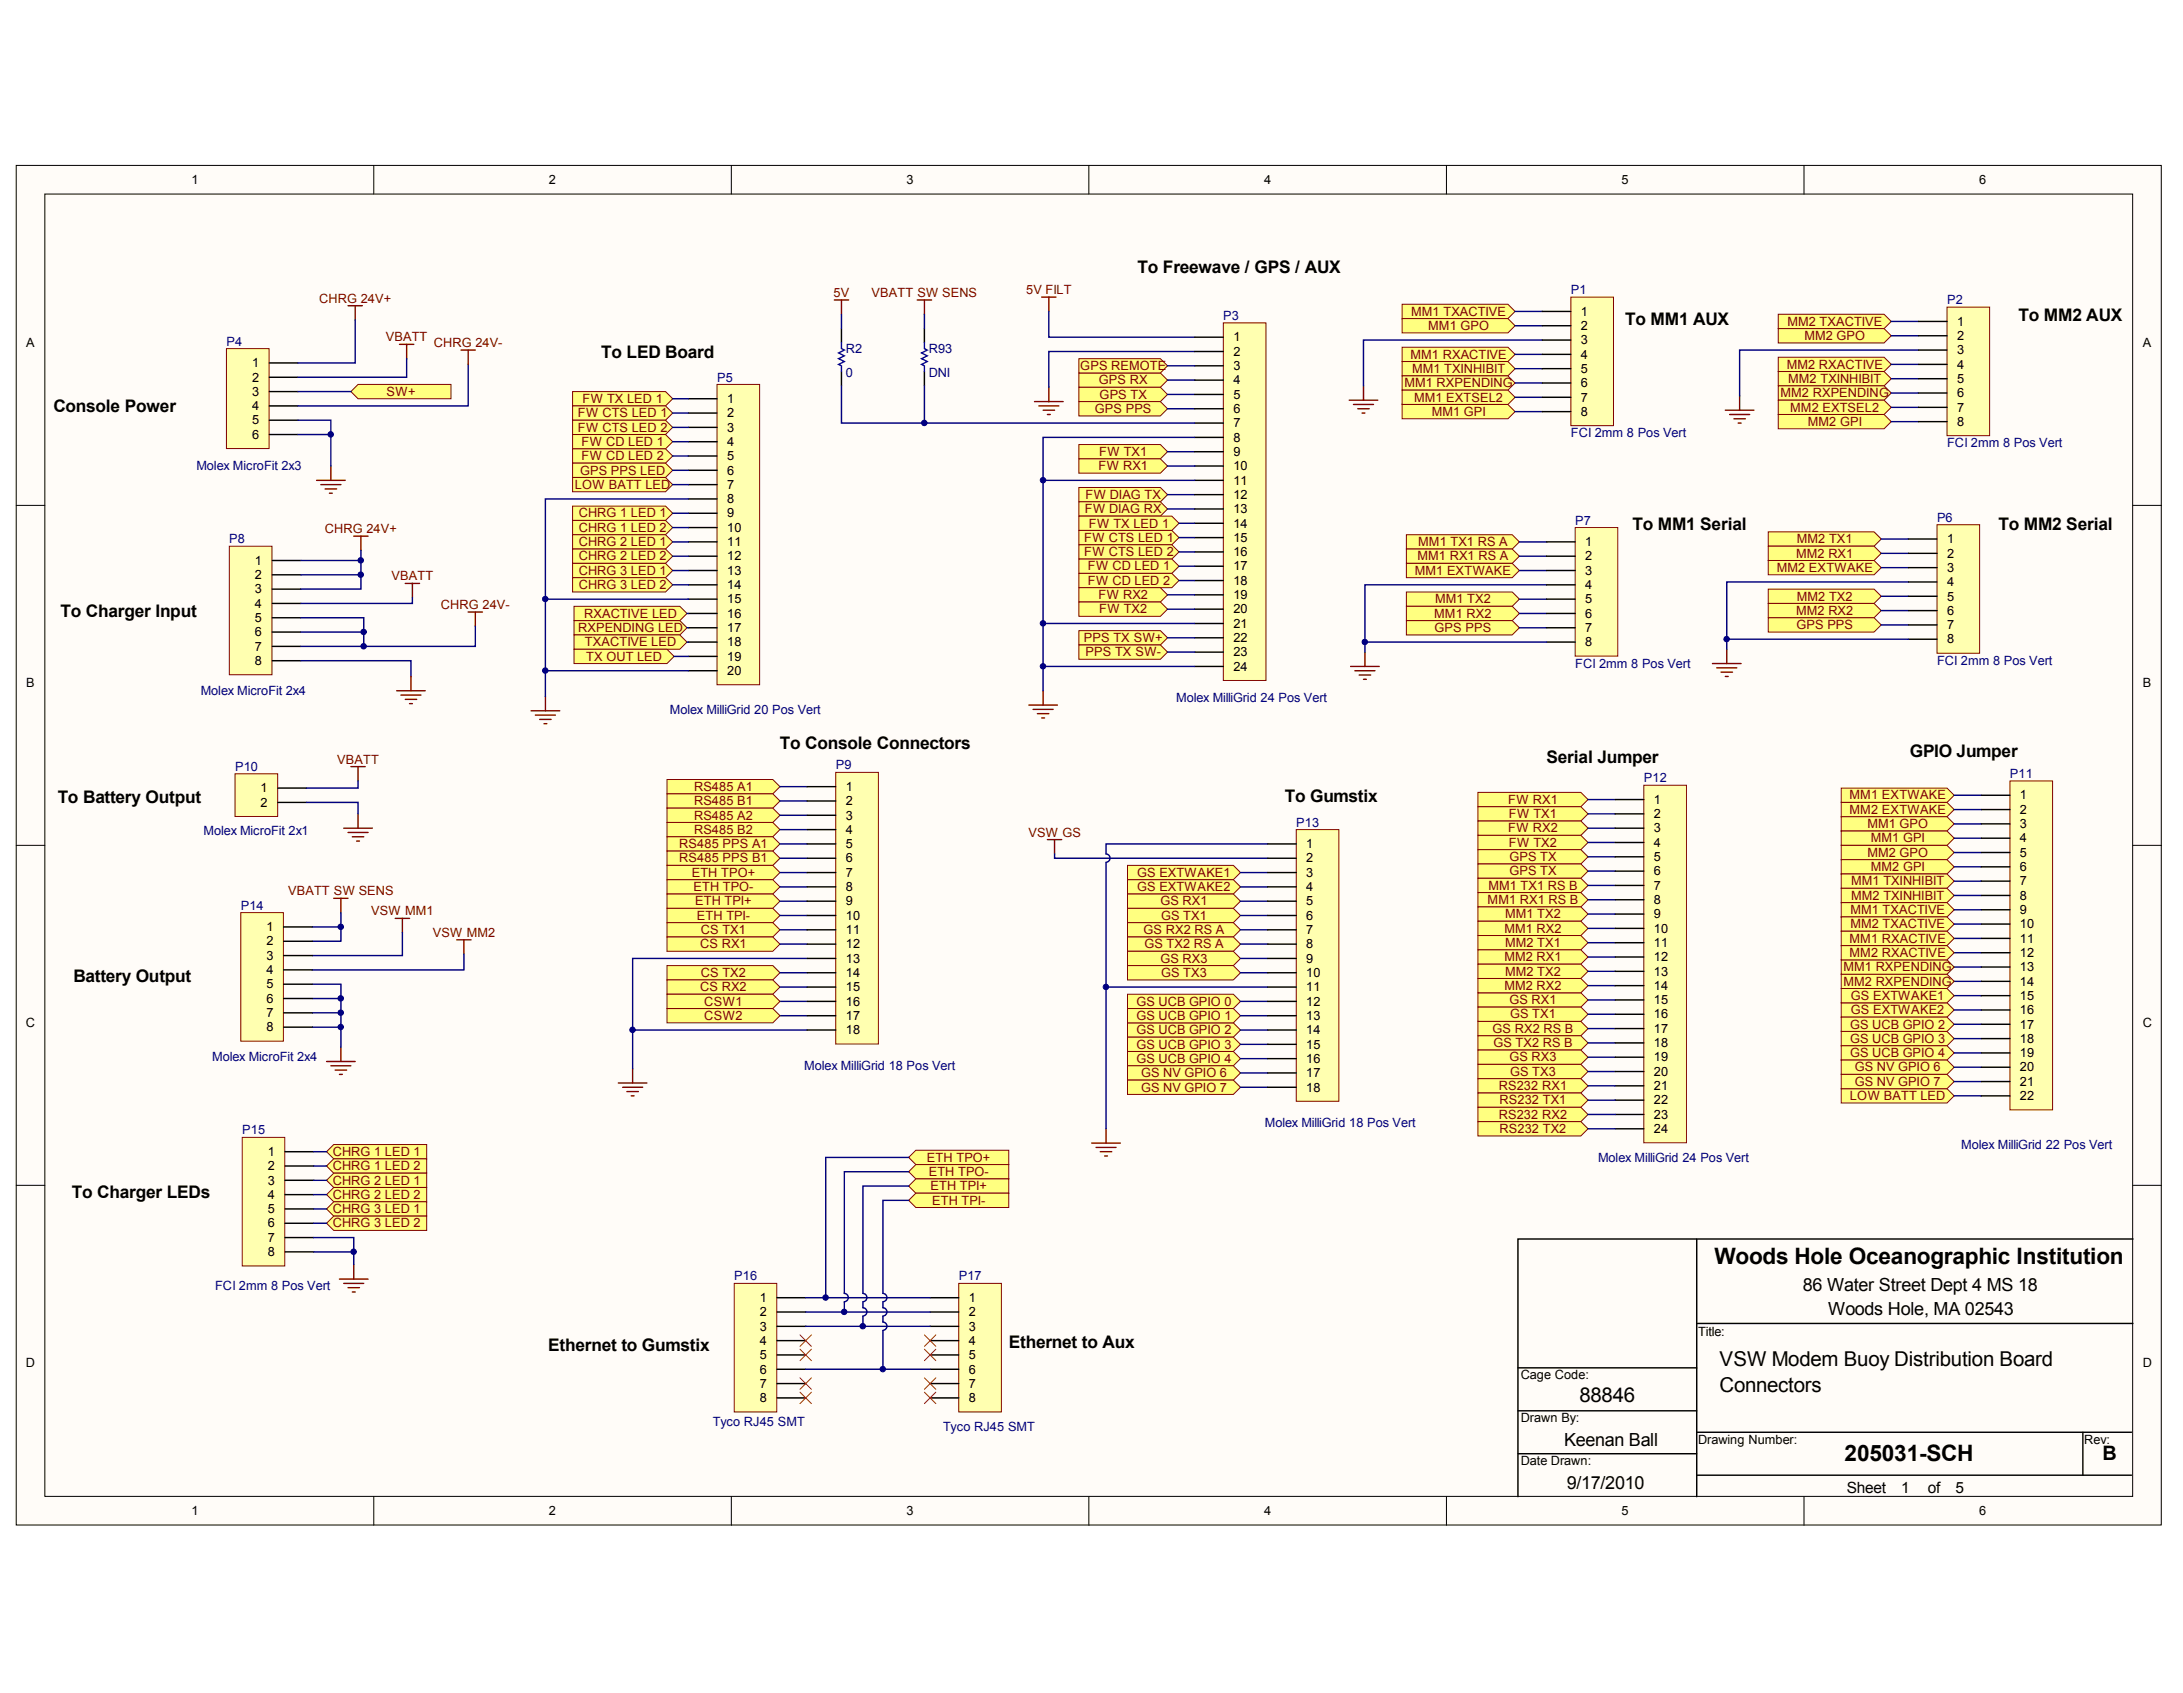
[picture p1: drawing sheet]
<svg xmlns="http://www.w3.org/2000/svg" width="267mm" height="207mm" viewBox="0 0 267 207" stroke-linecap="round" stroke-linejoin="round" font-family="sans-serif">
<defs><g id="words">
<g font-size="2.8">
<text x="209.8" y="154.6">Woods Hole Oceanographic Institution</text>
<text x="225.7" y="178.7">205031-SCH</text>
</g>
<g font-size="2.5">
<text x="210.4" y="167.1">VSW Modem Buoy Distribution Board</text>
<text x="193.2" y="171.5">88846</text>
<text x="210.4" y="170.3">Connectors</text>
</g>
<text font-size="2.4" x="257.2" y="178.6">B</text>
<g font-size="2.2">
<text x="220.5" y="157.9">86 Water Street Dept 4 MS 18</text>
<text x="223.6" y="160.9">Woods Hole, MA 02543</text>
<text x="191.3" y="176.8">Keenan Ball</text>
<text x="191.7" y="182.1">9/17/2010</text>
</g>
<g font-size="2.1">
<text x="139.2" y="33.4">To Freewave / GPS / AUX</text>
<text x="198.8" y="39.7">To MM1 AUX</text>
<text x="246.9" y="39.2">To MM2 AUX</text>
<text x="73.5" y="43.8">To LED Board</text>
<text x="6.5" y="50.4">Console Power</text>
<text x="199.7" y="64.8">To MM1 Serial</text>
<text x="244.5" y="64.8">To MM2 Serial</text>
<text x="7.4" y="75.5">To Charger Input</text>
<text x="95.4" y="91.6">To Console Connectors</text>
<text x="189.2" y="93.3">Serial Jumper</text>
<text x="233.6" y="92.6">GPIO Jumper</text>
<text x="7.1" y="98.2">To Battery Output</text>
<text x="157.2" y="98.1">To Gumstix</text>
<text x="9" y="120.1">Battery Output</text>
<text x="8.8" y="146.6">To Charger LEDs</text>
<text x="67.1" y="165.3">Ethernet to Gumstix</text>
<text x="123.4" y="164.9">Ethernet to Aux</text>
</g>
<g font-size="1.9">
<text x="225.9" y="182.7">Sheet</text>
<text x="232.6" y="182.7">1</text>
<text x="235.8" y="182.7">of</text>
<text x="239.2" y="182.7">5</text>
</g>
<g font-size="1.6">
<text x="23.4" y="22.5">1</text>
<text x="67.2" y="22.5">2</text>
<text x="110.9" y="22.5">3</text>
<text x="154.6" y="22.5">4</text>
<text x="198.4" y="22.5">5</text>
<text x="242.1" y="22.5">6</text>
<text x="150.9" y="41.8">1</text>
<text x="193.4" y="38.6">1</text>
<text x="193.4" y="40.4">2</text>
<text x="239.4" y="39.8">1</text>
<text x="239.4" y="41.6">2</text>
<text x="3.2" y="42.4">A</text>
<text x="30.8" y="44.9">1</text>
<text x="30.8" y="46.7">2</text>
<text x="150.9" y="43.5">2</text>
<text x="150.9" y="45.3">3</text>
<text x="150.9" y="47">4</text>
<text x="193.4" y="42.1">3</text>
<text x="193.4" y="43.9">4</text>
<text x="193.4" y="45.6">5</text>
<text x="193.4" y="47.4">6</text>
<text x="239.4" y="43.3">3</text>
<text x="239.4" y="45.1">4</text>
<text x="239.4" y="46.8">5</text>
<text x="262.2" y="42.4">A</text>
<text x="30.8" y="48.4">3</text>
<text x="30.8" y="50.2">4</text>
<text x="30.8" y="51.9">5</text>
<text x="30.8" y="53.7">6</text>
<text x="88.9" y="49.3">1</text>
<text x="88.9" y="51">2</text>
<text x="88.9" y="52.8">3</text>
<text x="150.9" y="48.8">5</text>
<text x="150.9" y="50.5">6</text>
<text x="150.9" y="52.3">7</text>
<text x="193.4" y="49.1">7</text>
<text x="193.4" y="50.9">8</text>
<text x="239.4" y="48.6">6</text>
<text x="239.4" y="50.3">7</text>
<text x="239.4" y="52.1">8</text>
<text x="88.9" y="54.5">4</text>
<text x="88.9" y="56.3">5</text>
<text x="88.9" y="58">6</text>
<text x="88.9" y="59.8">7</text>
<text x="150.9" y="54">8</text>
<text x="150.9" y="55.8">9</text>
<text x="150.9" y="57.5">10</text>
<text x="150.9" y="59.3">11</text>
<text x="88.9" y="61.5">8</text>
<text x="88.9" y="63.3">9</text>
<text x="88.9" y="65">10</text>
<text x="150.9" y="61">12</text>
<text x="150.9" y="62.8">13</text>
<text x="150.9" y="64.5">14</text>
<text x="31.2" y="69.1">1</text>
<text x="31.2" y="70.8">2</text>
<text x="88.9" y="66.8">11</text>
<text x="88.9" y="68.5">12</text>
<text x="88.9" y="70.3">13</text>
<text x="150.9" y="66.3">15</text>
<text x="150.9" y="68">16</text>
<text x="150.9" y="69.8">17</text>
<text x="150.9" y="71.5">18</text>
<text x="193.9" y="66.8">1</text>
<text x="193.9" y="68.5">2</text>
<text x="193.9" y="70.3">3</text>
<text x="238.2" y="66.4">1</text>
<text x="238.2" y="68.2">2</text>
<text x="238.2" y="70">3</text>
<text x="238.2" y="71.7">4</text>
<text x="31.2" y="72.6">3</text>
<text x="31.2" y="74.3">4</text>
<text x="31.2" y="76.1">5</text>
<text x="31.2" y="77.8">6</text>
<text x="88.9" y="72.1">14</text>
<text x="88.9" y="73.8">15</text>
<text x="88.9" y="75.6">16</text>
<text x="88.9" y="77.3">17</text>
<text x="150.9" y="73.3">19</text>
<text x="150.9" y="75">20</text>
<text x="150.9" y="76.8">21</text>
<text x="193.9" y="72.1">4</text>
<text x="193.9" y="73.8">5</text>
<text x="193.9" y="75.6">6</text>
<text x="193.9" y="77.3">7</text>
<text x="238.2" y="73.5">5</text>
<text x="238.2" y="75.2">6</text>
<text x="238.2" y="77">7</text>
<text x="31.2" y="79.6">7</text>
<text x="31.2" y="81.3">8</text>
<text x="88.9" y="79.1">18</text>
<text x="88.9" y="80.8">19</text>
<text x="88.9" y="82.6">20</text>
<text x="150.9" y="78.5">22</text>
<text x="150.9" y="80.3">23</text>
<text x="150.9" y="82">24</text>
<text x="193.9" y="79.1">8</text>
<text x="238.2" y="78.7">8</text>
<text x="3.2" y="84">B</text>
<text x="262.2" y="84">B</text>
<text x="31.9" y="96.9">1</text>
<text x="31.9" y="98.7">2</text>
<text x="103.5" y="96.7">1</text>
<text x="103.5" y="98.5">2</text>
<text x="103.5" y="100.2">3</text>
<text x="103.5" y="102">4</text>
<text x="202.3" y="98.3">1</text>
<text x="202.3" y="100.1">2</text>
<text x="202.3" y="101.8">3</text>
<text x="247.1" y="97.8">1</text>
<text x="247.1" y="99.5">2</text>
<text x="247.1" y="101.3">3</text>
<text x="103.5" y="103.7">5</text>
<text x="103.5" y="105.5">6</text>
<text x="103.5" y="107.2">7</text>
<text x="159.8" y="103.7">1</text>
<text x="159.8" y="105.5">2</text>
<text x="159.8" y="107.2">3</text>
<text x="202.3" y="103.6">4</text>
<text x="202.3" y="105.3">5</text>
<text x="202.3" y="107.1">6</text>
<text x="247.1" y="103">4</text>
<text x="247.1" y="104.8">5</text>
<text x="247.1" y="106.5">6</text>
<text x="32.6" y="113.9">1</text>
<text x="103.5" y="109">8</text>
<text x="103.5" y="110.7">9</text>
<text x="103.5" y="112.5">10</text>
<text x="159.8" y="109">4</text>
<text x="159.8" y="110.7">5</text>
<text x="159.8" y="112.5">6</text>
<text x="202.3" y="108.8">7</text>
<text x="202.3" y="110.6">8</text>
<text x="202.3" y="112.3">9</text>
<text x="247.1" y="108.3">7</text>
<text x="247.1" y="110">8</text>
<text x="247.1" y="111.8">9</text>
<text x="247.1" y="113.5">10</text>
<text x="32.6" y="115.6">2</text>
<text x="32.6" y="117.4">3</text>
<text x="32.6" y="119.2">4</text>
<text x="103.5" y="114.2">11</text>
<text x="103.5" y="116">12</text>
<text x="103.5" y="117.7">13</text>
<text x="103.5" y="119.5">14</text>
<text x="159.8" y="114.2">7</text>
<text x="159.8" y="116">8</text>
<text x="159.8" y="117.7">9</text>
<text x="159.8" y="119.5">10</text>
<text x="202.3" y="114.1">10</text>
<text x="202.3" y="115.8">11</text>
<text x="202.3" y="117.6">12</text>
<text x="202.3" y="119.3">13</text>
<text x="247.1" y="115.3">11</text>
<text x="247.1" y="117">12</text>
<text x="247.1" y="118.8">13</text>
<text x="3.2" y="125.6">C</text>
<text x="32.6" y="120.9">5</text>
<text x="32.6" y="122.7">6</text>
<text x="32.6" y="124.4">7</text>
<text x="103.5" y="121.3">15</text>
<text x="103.5" y="123">16</text>
<text x="103.5" y="124.8">17</text>
<text x="159.8" y="121.3">11</text>
<text x="159.8" y="123">12</text>
<text x="159.8" y="124.8">13</text>
<text x="202.3" y="121.1">14</text>
<text x="202.3" y="122.8">15</text>
<text x="202.3" y="124.6">16</text>
<text x="247.1" y="120.6">14</text>
<text x="247.1" y="122.3">15</text>
<text x="247.1" y="124.1">16</text>
<text x="247.1" y="125.8">17</text>
<text x="262.1" y="125.6">C</text>
<text x="32.6" y="126.2">8</text>
<text x="103.5" y="126.5">18</text>
<text x="159.8" y="126.5">14</text>
<text x="159.8" y="128.3">15</text>
<text x="159.8" y="130">16</text>
<text x="159.8" y="131.8">17</text>
<text x="202.3" y="126.3">17</text>
<text x="202.3" y="128.1">18</text>
<text x="202.3" y="129.8">19</text>
<text x="202.3" y="131.6">20</text>
<text x="247.1" y="127.6">18</text>
<text x="247.1" y="129.3">19</text>
<text x="247.1" y="131.1">20</text>
<text x="159.8" y="133.5">18</text>
<text x="202.3" y="133.3">21</text>
<text x="202.3" y="135.1">22</text>
<text x="202.3" y="136.8">23</text>
<text x="247.1" y="132.8">21</text>
<text x="247.1" y="134.6">22</text>
<text x="32.8" y="141.4">1</text>
<text x="32.8" y="143.1">2</text>
<text x="202.3" y="138.6">24</text>
<text x="32.8" y="144.9">3</text>
<text x="32.8" y="146.6">4</text>
<text x="32.8" y="148.4">5</text>
<text x="32.8" y="150.1">6</text>
<text x="32.8" y="151.9">7</text>
<text x="32.8" y="153.6">8</text>
<text x="92.9" y="159.2">1</text>
<text x="92.9" y="161">2</text>
<text x="118.5" y="159.2">1</text>
<text x="118.5" y="161">2</text>
<text x="3.2" y="167.2">D</text>
<text x="92.9" y="162.7">3</text>
<text x="92.9" y="164.5">4</text>
<text x="92.9" y="166.2">5</text>
<text x="118.5" y="162.7">3</text>
<text x="118.5" y="164.5">4</text>
<text x="118.5" y="166.2">5</text>
<text x="207.7" y="163.4">Title:</text>
<text x="262.1" y="167.2">D</text>
<text x="92.9" y="168">6</text>
<text x="92.9" y="169.8">7</text>
<text x="92.9" y="171.5">8</text>
<text x="118.5" y="168">6</text>
<text x="118.5" y="169.8">7</text>
<text x="118.5" y="171.5">8</text>
<text x="186" y="168.7">Cage Code:</text>
<text x="186" y="174">Drawn By:</text>
<text x="186" y="179.2">Date Drawn:</text>
<text x="207.7" y="176.6">Drawing Number:</text>
<text x="255" y="176.6">Rev:</text>
<text x="23.4" y="185.4">1</text>
<text x="67.2" y="185.4">2</text>
<text x="110.9" y="185.4">3</text>
<text x="154.6" y="185.4">4</text>
<text x="198.4" y="185.4">5</text>
<text x="242.1" y="185.4">6</text>
</g>
<g font-size="1.6" fill="#800000">
<text x="125.5" y="36">5V FILT</text>
<text x="39" y="37">CHRG 24V+</text>
<text x="47.2" y="41.8">VBATT</text>
<text x="102" y="36.3">5V</text>
<text x="106.6" y="36.3">VBATT SW SENS</text>
<text x="172.6" y="38.6">MM1 TXACTIVE</text>
<text x="174.7" y="40.4">MM1 GPO</text>
<text x="218.7" y="39.8">MM2 TXACTIVE</text>
<text x="220.7" y="41.6">MM2 GPO</text>
<text x="53.1" y="42.5">CHRG 24V-</text>
<text x="132.2" y="45.3">GPS REMOTE</text>
<text x="134.4" y="47">GPS RX</text>
<text x="171.8" y="47.4">MM1 RXPENDING</text>
<text x="172.6" y="43.9">MM1 RXACTIVE</text>
<text x="172.7" y="45.6">MM1 TXINHIBIT</text>
<text x="218.6" y="45.1">MM2 RXACTIVE</text>
<text x="218.8" y="46.8">MM2 TXINHIBIT</text>
<text x="47.3" y="48.4">SW+</text>
<text x="70.7" y="51">FW CTS LED 1</text>
<text x="70.7" y="52.8">FW CTS LED 2</text>
<text x="71.3" y="49.3">FW TX LED 1</text>
<text x="133.9" y="50.5">GPS PPS</text>
<text x="134.5" y="48.8">GPS TX</text>
<text x="173" y="49.1">MM1 EXTSEL2</text>
<text x="175.1" y="50.9">MM1 GPI</text>
<text x="217.8" y="48.6">MM2 RXPENDING</text>
<text x="219" y="50.3">MM2 EXTSEL2</text>
<text x="221.2" y="52.1">MM2 GPI</text>
<text x="70.3" y="59.8">LOW BATT LED</text>
<text x="71" y="58">GPS PPS LED</text>
<text x="71.1" y="54.5">FW CD LED 1</text>
<text x="71.1" y="56.3">FW CD LED 2</text>
<text x="134.4" y="57.5">FW RX1</text>
<text x="134.4" y="55.8">FW TX1</text>
<text x="39.7" y="65.2">CHRG 24V+</text>
<text x="70.8" y="63.3">CHRG 1 LED 1</text>
<text x="70.8" y="65">CHRG 1 LED 2</text>
<text x="132.7" y="62.8">FW DIAG RX</text>
<text x="132.8" y="61">FW DIAG TX</text>
<text x="133.2" y="64.5">FW TX LED 1</text>
<text x="47.9" y="71">VBATT</text>
<text x="70.8" y="66.8">CHRG 2 LED 1</text>
<text x="70.8" y="68.5">CHRG 2 LED 2</text>
<text x="70.8" y="70.3">CHRG 3 LED 1</text>
<text x="132.6" y="66.3">FW CTS LED 1</text>
<text x="132.6" y="68">FW CTS LED 2</text>
<text x="133.1" y="69.8">FW CD LED 1</text>
<text x="133.1" y="71.5">FW CD LED 2</text>
<text x="173.1" y="70.3">MM1 EXTWAKE</text>
<text x="173.4" y="68.5">MM1 RX1 RS A</text>
<text x="173.5" y="66.8">MM1 TX1 RS A</text>
<text x="217.3" y="70">MM2 EXTWAKE</text>
<text x="219.7" y="68.2">MM2 RX1</text>
<text x="219.8" y="66.4">MM2 TX1</text>
<text x="53.9" y="74.5">CHRG 24V-</text>
<text x="70.7" y="77.3">RXPENDING LED</text>
<text x="70.8" y="72.1">CHRG 3 LED 2</text>
<text x="71.5" y="75.6">RXACTIVE LED</text>
<text x="134.4" y="73.3">FW RX2</text>
<text x="134.4" y="75">FW TX2</text>
<text x="175.5" y="75.6">MM1 RX2</text>
<text x="175.5" y="77.3">GPS PPS</text>
<text x="175.5" y="73.8">MM1 TX2</text>
<text x="219.7" y="75.2">MM2 RX2</text>
<text x="219.8" y="77">GPS PPS</text>
<text x="219.8" y="73.5">MM2 TX2</text>
<text x="71.5" y="79.1">TXACTIVE LED</text>
<text x="71.7" y="80.8">TX OUT LED</text>
<text x="132.6" y="78.5">PPS TX SW+</text>
<text x="132.8" y="80.3">PPS TX SW-</text>
<text x="41.2" y="93.4">VBATT</text>
<text x="84.9" y="96.7">RS485 A1</text>
<text x="84.9" y="98.5">RS485 B1</text>
<text x="84.9" y="100.2">RS485 A2</text>
<text x="84.9" y="102">RS485 B2</text>
<text x="184.5" y="98.3">FW RX1</text>
<text x="184.5" y="101.8">FW RX2</text>
<text x="184.6" y="100.1">FW TX1</text>
<text x="226.3" y="97.8">MM1 EXTWAKE</text>
<text x="226.3" y="99.5">MM2 EXTWAKE</text>
<text x="228.4" y="101.3">MM1 GPO</text>
<text x="83.1" y="103.7">RS485 PPS A1</text>
<text x="83.1" y="105.5">RS485 PPS B1</text>
<text x="84.6" y="107.2">ETH TPO+</text>
<text x="125.8" y="102.3">VSW GS</text>
<text x="139.1" y="107.2">GS EXTWAKE1</text>
<text x="184.6" y="103.6">FW TX2</text>
<text x="184.6" y="105.3">GPS TX</text>
<text x="184.6" y="107.1">GPS TX</text>
<text x="228.4" y="104.8">MM2 GPO</text>
<text x="228.9" y="103">MM1 GPI</text>
<text x="228.9" y="106.5">MM2 GPI</text>
<text x="35.2" y="109.5">VBATT SW SENS</text>
<text x="45.4" y="112">VSW MM1</text>
<text x="84.8" y="109">ETH TPO-</text>
<text x="85" y="110.7">ETH TPI+</text>
<text x="85.2" y="112.5">ETH TPI-</text>
<text x="139.1" y="109">GS EXTWAKE2</text>
<text x="142" y="110.7">GS RX1</text>
<text x="142" y="112.5">GS TX1</text>
<text x="182" y="110.6">MM1 RX1 RS B</text>
<text x="182.1" y="108.8">MM1 TX1 RS B</text>
<text x="184.1" y="112.3">MM1 TX2</text>
<text x="226.4" y="111.8">MM1 TXACTIVE</text>
<text x="226.4" y="113.5">MM2 TXACTIVE</text>
<text x="226.5" y="108.3">MM1 TXINHIBIT</text>
<text x="226.5" y="110">MM2 TXINHIBIT</text>
<text x="52.9" y="114.6">VSW MM2</text>
<text x="85.7" y="116">CS RX1</text>
<text x="85.7" y="114.2">CS TX1</text>
<text x="85.7" y="119.5">CS TX2</text>
<text x="139.9" y="114.2">GS RX2 RS A</text>
<text x="140" y="116">GS TX2 RS A</text>
<text x="142" y="117.7">GS RX3</text>
<text x="142" y="119.5">GS TX3</text>
<text x="184" y="114.1">MM1 RX2</text>
<text x="184" y="117.6">MM2 RX1</text>
<text x="184.1" y="115.8">MM2 TX1</text>
<text x="184.1" y="119.3">MM2 TX2</text>
<text x="225.5" y="118.8">MM1 RXPENDING</text>
<text x="226.3" y="117">MM2 RXACTIVE</text>
<text x="226.3" y="115.3">MM1 RXACTIVE</text>
<text x="85.7" y="121.3">CS RX2</text>
<text x="86.2" y="124.8">CSW2</text>
<text x="86.2" y="123">CSW1</text>
<text x="139" y="123">GS UCB GPIO 0</text>
<text x="139" y="124.8">GS UCB GPIO 1</text>
<text x="184" y="121.1">MM2 RX2</text>
<text x="184.6" y="122.8">GS RX1</text>
<text x="184.7" y="124.6">GS TX1</text>
<text x="225.5" y="120.6">MM2 RXPENDING</text>
<text x="226.3" y="125.8">GS UCB GPIO 2</text>
<text x="226.4" y="124.1">GS EXTWAKE2</text>
<text x="226.4" y="122.3">GS EXTWAKE1</text>
<text x="139" y="126.5">GS UCB GPIO 2</text>
<text x="139" y="128.3">GS UCB GPIO 3</text>
<text x="139" y="130">GS UCB GPIO 4</text>
<text x="139.6" y="131.8">GS NV GPIO 6</text>
<text x="182.6" y="126.3">GS RX2 RS B</text>
<text x="182.7" y="128.1">GS TX2 RS B</text>
<text x="184.6" y="129.8">GS RX3</text>
<text x="184.7" y="131.6">GS TX3</text>
<text x="226.3" y="127.6">GS UCB GPIO 3</text>
<text x="226.3" y="129.3">GS UCB GPIO 4</text>
<text x="226.9" y="131.1">GS NV GPIO 6</text>
<text x="139.6" y="133.5">GS NV GPIO 7</text>
<text x="183.4" y="133.3">RS232 RX1</text>
<text x="183.4" y="136.8">RS232 RX2</text>
<text x="183.4" y="135.1">RS232 TX1</text>
<text x="226.3" y="134.6">LOW BATT LED</text>
<text x="226.9" y="132.8">GS NV GPIO 7</text>
<text x="40.7" y="141.4">CHRG 1 LED 1</text>
<text x="40.7" y="143.1">CHRG 1 LED 2</text>
<text x="113.4" y="142.1">ETH TPO+</text>
<text x="113.6" y="143.8">ETH TPO-</text>
<text x="183.4" y="138.6">RS232 TX2</text>
<text x="40.7" y="144.9">CHRG 2 LED 1</text>
<text x="40.7" y="146.6">CHRG 2 LED 2</text>
<text x="40.7" y="148.4">CHRG 3 LED 1</text>
<text x="113.8" y="145.6">ETH TPI+</text>
<text x="114" y="147.3">ETH TPI-</text>
<text x="40.7" y="150.1">CHRG 3 LED 2</text>
</g>
<g font-size="1.6" fill="#000080">
<text x="192.2" y="36">P1</text>
<text x="149.7" y="39.1">P3</text>
<text x="238.2" y="37.2">P2</text>
<text x="27.7" y="42.3">P4</text>
<text x="87.7" y="46.7">P5</text>
<text x="103.5" y="43.2">R2</text>
<text x="103.5" y="46.1">0</text>
<text x="113.6" y="43.2">R93</text>
<text x="113.6" y="46.1">DNI</text>
<text x="192.2" y="53.5">FCI 2mm 8 Pos Vert</text>
<text x="24" y="57.5">Molex MicroFit 2x3</text>
<text x="238.2" y="54.7">FCI 2mm 8 Pos Vert</text>
<text x="192.7" y="64.2">P7</text>
<text x="237" y="63.8">P6</text>
<text x="28.1" y="66.4">P8</text>
<text x="192.7" y="81.7">FCI 2mm 8 Pos Vert</text>
<text x="237" y="81.3">FCI 2mm 8 Pos Vert</text>
<text x="24.6" y="85">Molex MicroFit 2x4</text>
<text x="81.9" y="87.3">Molex MilliGrid 20 Pos Vert</text>
<text x="143.9" y="85.9">Molex MilliGrid 24 Pos Vert</text>
<text x="28.8" y="94.3">P10</text>
<text x="102.2" y="94.1">P9</text>
<text x="201.1" y="95.7">P12</text>
<text x="245.9" y="95.2">P11</text>
<text x="158.6" y="101.1">P13</text>
<text x="24.9" y="102.2">Molex MicroFit 2x1</text>
<text x="29.5" y="111.3">P14</text>
<text x="26" y="129.8">Molex MicroFit 2x4</text>
<text x="98.4" y="130.9">Molex MilliGrid 18 Pos Vert</text>
<text x="154.7" y="137.9">Molex MilliGrid 18 Pos Vert</text>
<text x="29.6" y="138.8">P15</text>
<text x="195.5" y="142.1">Molex MilliGrid 24 Pos Vert</text>
<text x="239.9" y="140.5">Molex MilliGrid 22 Pos Vert</text>
<text x="26.3" y="157.8">FCI 2mm 8 Pos Vert</text>
<text x="89.8" y="156.6">P16</text>
<text x="117.3" y="156.6">P17</text>
<text x="87.2" y="174.5">Tyco RJ45 SMT</text>
<text x="115.4" y="175">Tyco RJ45 SMT</text>
</g>
</g></defs>
<g fill="#fffcf8" stroke="#000" stroke-width=".12">
<path d="M2 20.2h262.4v166.3h-262.4z"/>
<path d="M5.5 23.7h255.4v159.3h-255.4z"/>
</g>
<g fill="none" stroke="#000" stroke-width=".12">
<path d="M45.7 20.2v3.5M89.5 20.2v3.5M133.2 20.2v3.5M176.9 20.2v3.5M220.7 20.2v3.5M2 61.8h3.5M260.9 61.8h3.5M2 103.4h3.5M260.9 103.4h3.5M2 145h3.5M260.9 145h3.5M45.7 183.1v3.5"/>
<path d="M89.5 183.1v3.5M133.2 183.1v3.5M176.9 183.1v3.5M220.7 183.1v3.5"/>
</g>
<path d="M207.6 151.6v15.7h-21.9M260.9 151.6h-75.2v31.5M185.7 172.6h21.9M185.7 177.8h21.9M207.6 161.9h53.3M207.6 175.2h53.2M207.6 167.3v15.8M254.8 175.2v5.2M207.6 180.4h53.2" fill="none" stroke="#000" stroke-width=".17"/>
<path d="M28.1 66.8h5.2v15.7h-5.2z" fill="#ffffb0" stroke="#800000" stroke-width=".12"/>
<path d="M33.3 68.6h3.5M33.3 70.3h3.5M33.3 72.1h3.5M33.3 73.8h3.5M33.3 75.6h3.5M33.3 77.3h3.5M33.3 79.1h3.5M33.3 80.8h3.5" fill="none" stroke="#000" stroke-width=".17"/>
<path d="M28.8 94.6h5.2v5.3h-5.2z" fill="#ffffb0" stroke="#800000" stroke-width=".12"/>
<path d="M34 96.4h3.5M34 98.1h3.5" fill="none" stroke="#000" stroke-width=".17"/>
<path d="M89.8 157h5.2v15.7h-5.2z" fill="#ffffb0" stroke="#800000" stroke-width=".12"/>
<path d="M95.1 158.7h3.5M95.1 160.5h3.5M95.1 162.2h3.5M95.1 164h3.5M95.1 165.7h3.5M95.1 167.5h3.5M95.1 169.2h3.5M95.1 171h3.5" fill="none" stroke="#000" stroke-width=".17"/>
<path d="M117.3 157h5.2v15.7h-5.2z" fill="#ffffb0" stroke="#800000" stroke-width=".12"/>
<path d="M113.8 158.7h3.5M113.8 160.5h3.5M113.8 162.2h3.5M113.8 164h3.5M113.8 165.7h3.5M113.8 167.5h3.5M113.8 169.2h3.5M113.8 171h3.5" fill="none" stroke="#000" stroke-width=".17"/>
<path d="M87.7 47h5.2v36.8h-5.2z" fill="#ffffb0" stroke="#800000" stroke-width=".12"/>
<g fill="none" stroke="#000" stroke-width=".17">
<path d="M84.2 48.8h3.5M84.2 50.5h3.5M84.2 52.3h3.5M84.2 54h3.5M84.2 55.8h3.5M84.2 57.5h3.5M84.2 59.3h3.5M84.2 61h3.5M84.2 62.8h3.5M84.2 64.5h3.5M84.2 66.3h3.5M84.2 68h3.5"/>
<path d="M84.2 69.8h3.5M84.2 71.5h3.5M84.2 73.3h3.5M84.2 75h3.5M84.2 76.8h3.5M84.2 78.5h3.5M84.2 80.3h3.5M84.2 82h3.5"/>
</g>
<path d="M27.7 42.6h5.2v12.3h-5.2z" fill="#ffffb0" stroke="#800000" stroke-width=".12"/>
<path d="M33 44.4h3.5M33 46.1h3.5M33 47.9h3.5M33 49.6h3.5M33 51.4h3.5M33 53.1h3.5" fill="none" stroke="#000" stroke-width=".17"/>
<path d="M132 45.6h10l.8 .9-.8 .9h-10z" fill-rule="evenodd" fill="#ffff80" stroke="#800000" stroke-width=".12"/>
<path d="M142.8 46.5h3.4" fill="none" stroke="#000080" stroke-width=".17"/>
<path d="M132 47.4h10l.8 .8-.8 .9h-10z" fill-rule="evenodd" fill="#ffff80" stroke="#800000" stroke-width=".12"/>
<path d="M142.8 48.2h3.4" fill="none" stroke="#000080" stroke-width=".17"/>
<path d="M132 49.1h10l.8 .9-.8 .9h-10z" fill-rule="evenodd" fill="#ffff80" stroke="#800000" stroke-width=".12"/>
<path d="M128.3 38.1v3.1h17.9M142.8 50h3.4M146.2 43h-17.9v4.4" fill="none" stroke="#000080" stroke-width=".17"/>
<path d="M112.2 36.7h1.8M113.1 36.7v1.7M127.4 36.3h1.8M128.3 36.3v1.8M126.6 49.1h3.5M127.1 49.6h2.4M127.6 50.2h1.4M128.1 50.7h.4M128.3 47.4v1.7" fill="none" stroke="#800000" stroke-width=".17"/>
<path d="M132 54.4h10l.8 .9-.8 .8h-10z" fill-rule="evenodd" fill="#ffff80" stroke="#800000" stroke-width=".12"/>
<path d="M142.8 55.3h3.4" fill="none" stroke="#000080" stroke-width=".17"/>
<path d="M125.9 86.2h3.5M126.4 86.8h2.4M126.9 87.3h1.4M127.4 87.8h.4M127.6 84.5v1.7" fill="none" stroke="#800000" stroke-width=".17"/>
<path d="M132 59.6h10l.8 .9-.8 .9h-10z" fill-rule="evenodd" fill="#ffff80" stroke="#800000" stroke-width=".12"/>
<path d="M142.8 60.5h3.4" fill="none" stroke="#000080" stroke-width=".17"/>
<path d="M132 61.4h10l.8 .9-.8 .8h-10z" fill-rule="evenodd" fill="#ffff80" stroke="#800000" stroke-width=".12"/>
<path d="M142.8 62.3h3.4" fill="none" stroke="#000080" stroke-width=".17"/>
<path d="M70 47.9h11.4l.9 .9-.9 .8h-11.4z" fill-rule="evenodd" fill="#ffff80" stroke="#800000" stroke-width=".12"/>
<path d="M82.3 48.8h1.9" fill="none" stroke="#000080" stroke-width=".17"/>
<path d="M70 49.6h11.4l.9 .9-.9 .9h-11.4z" fill-rule="evenodd" fill="#ffff80" stroke="#800000" stroke-width=".12"/>
<path d="M82.3 50.5h1.9" fill="none" stroke="#000080" stroke-width=".17"/>
<path d="M70 51.4h11.4l.9 .9-.9 .8h-11.4z" fill-rule="evenodd" fill="#ffff80" stroke="#800000" stroke-width=".12"/>
<path d="M82.3 52.3h1.9" fill="none" stroke="#000080" stroke-width=".17"/>
<path d="M70 53.1h11.4l.9 .9-.9 .9h-11.4z" fill-rule="evenodd" fill="#ffff80" stroke="#800000" stroke-width=".12"/>
<path d="M82.3 54h1.9" fill="none" stroke="#000080" stroke-width=".17"/>
<path d="M70 54.9h11.4l.9 .9-.9 .9h-11.4z" fill-rule="evenodd" fill="#ffff80" stroke="#800000" stroke-width=".12"/>
<path d="M82.3 55.8h1.9" fill="none" stroke="#000080" stroke-width=".17"/>
<path d="M70 56.7h11.4l.9 .8-.9 .9h-11.4z" fill-rule="evenodd" fill="#ffff80" stroke="#800000" stroke-width=".12"/>
<path d="M82.3 57.5h1.9" fill="none" stroke="#000080" stroke-width=".17"/>
<path d="M70 58.4h11.4l.9 .9-.9 .9h-11.4z" fill-rule="evenodd" fill="#ffff80" stroke="#800000" stroke-width=".12"/>
<path d="M82.3 59.3h1.9" fill="none" stroke="#000080" stroke-width=".17"/>
<path d="M70.2 74.2h13l.8 .8-.8 .9h-13z" fill-rule="evenodd" fill="#ffff80" stroke="#800000" stroke-width=".12"/>
<path d="M84 75h.2" fill="none" stroke="#000080" stroke-width=".17"/>
<path d="M70.2 75.9h13l.8 .9-.8 .9h-13z" fill-rule="evenodd" fill="#ffff80" stroke="#800000" stroke-width=".12"/>
<path d="M84 76.8h.2" fill="none" stroke="#000080" stroke-width=".17"/>
<path d="M70.2 77.7h13l.8 .8-.8 .9h-13z" fill-rule="evenodd" fill="#ffff80" stroke="#800000" stroke-width=".12"/>
<path d="M84 78.5h.2" fill="none" stroke="#000080" stroke-width=".17"/>
<path d="M70.2 79.4h11.4l.9 .9-.9 .9h-11.4z" fill-rule="evenodd" fill="#ffff80" stroke="#800000" stroke-width=".12"/>
<path d="M82.5 80.3h1.7" fill="none" stroke="#000080" stroke-width=".17"/>
<path d="M70 61.9h11.4l.9 .9-.9 .9h-11.4z" fill-rule="evenodd" fill="#ffff80" stroke="#800000" stroke-width=".12"/>
<path d="M82.3 62.8h1.9" fill="none" stroke="#000080" stroke-width=".17"/>
<path d="M70 63.7h11.4l.9 .8-.9 .9h-11.4z" fill-rule="evenodd" fill="#ffff80" stroke="#800000" stroke-width=".12"/>
<path d="M82.3 64.5h1.9" fill="none" stroke="#000080" stroke-width=".17"/>
<path d="M70 65.4h11.4l.9 .9-.9 .9h-11.4z" fill-rule="evenodd" fill="#ffff80" stroke="#800000" stroke-width=".12"/>
<path d="M82.3 66.3h1.9" fill="none" stroke="#000080" stroke-width=".17"/>
<path d="M70 67.2h11.4l.9 .8-.9 .9h-11.4z" fill-rule="evenodd" fill="#ffff80" stroke="#800000" stroke-width=".12"/>
<path d="M82.3 68h1.9" fill="none" stroke="#000080" stroke-width=".17"/>
<path d="M70 68.9h11.4l.9 .9-.9 .9h-11.4z" fill-rule="evenodd" fill="#ffff80" stroke="#800000" stroke-width=".12"/>
<path d="M82.3 69.8h1.9" fill="none" stroke="#000080" stroke-width=".17"/>
<path d="M70 70.7h11.4l.9 .8-.9 .9h-11.4z" fill-rule="evenodd" fill="#ffff80" stroke="#800000" stroke-width=".12"/>
<path d="M43.5 39.1v5.3h-7M49.7 43.9v2.2h-13.2M66.7 73.3h17.5M82.3 71.5h1.9M84.2 61h-17.5v24.2M66.7 82h17.5" fill="none" stroke="#000080" stroke-width=".17"/>
<g fill="none" stroke="#800000" stroke-width=".17">
<path d="M42.6 37.4h1.7M43.5 37.4v1.7M38.7 58.8h3.5M39.3 59.3h2.4M39.8 59.8h1.4M40.5 57v1.8M48.9 42.1h1.7M49.7 42.1v1.8M40.3 60.3h.4M65 86.9h3.5M65.5 87.5h2.4M66 88h1.4"/>
<path d="M66.5 88.5h.4M66.7 85.2v1.7"/>
</g>
<path d="M43.8 47h11.4v1.8h-11.4l-.9-.9z" fill-rule="evenodd" fill="#ffff80" stroke="#800000" stroke-width=".12"/>
<g fill="none" stroke="#000080" stroke-width=".17">
<path d="M36.5 53.1h4v3.9M36.5 51.4h4v1.7M36.5 47.9h6.4M36.8 75.6h7.7v1.7M44.2 67.3v1.3h-7.4M44.2 68.6v1.7h-7.4M44.2 70.3v1.8h-7.4M50.4 73.1v.7h-13.6M37.5 98.1h6.3v1.4M43.8 95.5v.9h-6.3M41.7 111.6v1.8h-3.5M38.2 120.4h3.5v7.7"/>
<path d="M38.2 122.1h3.5M38.2 123.9h3.5M38.2 125.6h3.5"/>
</g>
<g fill="none" stroke="#800000" stroke-width=".17">
<path d="M43.3 65.6h1.7M44.2 65.6v1.7M49.6 71.4h1.7M50.4 71.4v1.7M42.9 93.8h1.8M43.8 93.8v1.7M43.8 99.5v1.8M40.8 109.9h1.8M41.7 109.9v1.7M42.1 101.3h3.4M42.6 101.8h2.4M43.1 102.4h1.4"/>
<path d="M43.6 102.9h.4M40 129.8h3.5M40.5 130.4h2.4M41 130.9h1.4M41.5 131.4h.4M41.7 128.1v1.7"/>
</g>
<path d="M29.6 139.1h5.2v15.7h-5.2z" fill="#ffffb0" stroke="#800000" stroke-width=".12"/>
<path d="M34.9 140.9h3.5M34.9 142.6h3.5M34.9 144.4h3.5M34.9 146.1h3.5M34.9 147.9h3.5M34.9 149.6h3.5M34.9 151.4h3.5M34.9 153.1h3.5" fill="none" stroke="#000" stroke-width=".17"/>
<g fill="#ffff80" stroke="#800000" stroke-width=".12">
<path d="M40.8 140h11.4v1.7h-11.4l-.8-.8z" fill-rule="evenodd"/>
<path d="M40.8 141.7h11.4v1.8h-11.4l-.8-.9z" fill-rule="evenodd"/>
<path d="M40.8 143.5h11.4v1.7h-11.4l-.8-.8z" fill-rule="evenodd"/>
<path d="M40.8 145.2h11.4v1.8h-11.4l-.8-.9z" fill-rule="evenodd"/>
<path d="M40.8 147h11.4v1.7h-11.4l-.8-.8z" fill-rule="evenodd"/>
<path d="M40.8 148.7h11.4v1.8h-11.4l-.8-.9z" fill-rule="evenodd"/>
</g>
<path d="M38.4 151.4h4.9v1.7M38.4 153.1h4.9v1.6M38.4 140.9h1.6M38.4 142.6h1.6M38.4 144.4h1.6M38.4 146.1h1.6M38.4 147.9h1.6M38.4 149.6h1.6M98.6 158.7h15.2M98.6 160.5h15.2M98.6 162.2h15.2M98.6 167.5h15.2" fill="none" stroke="#000080" stroke-width=".17"/>
<path d="M41.5 156.5h3.5M42.1 157h2.4M42.6 157.5h1.4M43.1 158h.4M43.3 154.7v1.8" fill="none" stroke="#800000" stroke-width=".17"/>
<g fill="none" stroke="#f00" stroke-width=".12">
<path d="M97.9 170.3l1.4 1.4M97.9 168.5l1.4 1.4M97.9 165l1.4 1.4M97.9 163.3l1.4 1.4M99.3 170.3l-1.4 1.4M99.3 168.5l-1.4 1.4M99.3 165l-1.4 1.4M99.3 163.3l-1.4 1.4M113.1 170.3l1.4 1.4M113.1 168.5l1.4 1.4M113.1 165l1.4 1.4M113.1 163.3l1.4 1.4"/>
<path d="M114.5 170.3l-1.4 1.4M114.5 168.5l-1.4 1.4M114.5 165l-1.4 1.4M114.5 163.3l-1.4 1.4"/>
</g>
<g fill="#ffff80" stroke="#800000" stroke-width=".12">
<path d="M112 140.7h11.4v1.7h-11.4l-.8-.8z" fill-rule="evenodd"/>
<path d="M112 142.4h11.4v1.8h-11.4l-.8-.9z" fill-rule="evenodd"/>
<path d="M112 144.2h11.4v1.7h-11.4l-.8-.8z" fill-rule="evenodd"/>
<path d="M112 145.9h11.4v1.8h-11.4l-.8-.9z" fill-rule="evenodd"/>
</g>
<path d="M103.3 159.3v1.2M105.6 159.3v.7a.51 .51 0 0 1 .5 .5 .51 .51 0 0 1-.5 .5M108 159.3v.7a.51 .51 0 0 1 .5 .5 .51 .51 0 0 1-.5 .5M111.2 141.6h-10.2v17.1M111.2 143.3h-7.9v14.9a.51 .51 0 0 1 .5 .5 .51 .51 0 0 1-.5 .5M111.2 145.1h-5.6v13.1a.51 .51 0 0 1 .5 .5 .51 .51 0 0 1-.5 .5M111.2 146.8h-3.2v11.4a.51 .51 0 0 1 .5 .5 .51 .51 0 0 1-.5 .5M105.6 161v1.2M108 161v.7a.51 .51 0 0 1 .5 .5 .51 .51 0 0 1-.5 .5M108 162.8v4.7" fill="none" stroke="#000080" stroke-width=".17"/>
<path d="M172 65.4h13l.9 .9-.9 .9h-13z" fill-rule="evenodd" fill="#ffff80" stroke="#800000" stroke-width=".12"/>
<path d="M185.9 66.3h3.3" fill="none" stroke="#000080" stroke-width=".17"/>
<path d="M172 67.2h13l.9 .8-.9 .9h-13z" fill-rule="evenodd" fill="#ffff80" stroke="#800000" stroke-width=".12"/>
<path d="M185.9 68h3.3" fill="none" stroke="#000080" stroke-width=".17"/>
<path d="M172 68.9h13l.9 .9-.9 .9h-13z" fill-rule="evenodd" fill="#ffff80" stroke="#800000" stroke-width=".12"/>
<path d="M185.9 69.8h3.3" fill="none" stroke="#000080" stroke-width=".17"/>
<path d="M172 72.4h13l.9 .9-.9 .9h-13z" fill-rule="evenodd" fill="#ffff80" stroke="#800000" stroke-width=".12"/>
<path d="M185.9 73.3h3.3" fill="none" stroke="#000080" stroke-width=".17"/>
<path d="M172 74.2h13l.9 .8-.9 .9h-13z" fill-rule="evenodd" fill="#ffff80" stroke="#800000" stroke-width=".12"/>
<path d="M185.9 75h3.3" fill="none" stroke="#000080" stroke-width=".17"/>
<path d="M172 75.9h13l.9 .9-.9 .9h-13z" fill-rule="evenodd" fill="#ffff80" stroke="#800000" stroke-width=".12"/>
<path d="M185.9 76.8h3.3M189.2 71.5h-22.2v8.3" fill="none" stroke="#000080" stroke-width=".17"/>
<path d="M167 79.8v1.7M165.2 81.5h3.5M165.7 82h2.5M166.3 82.6h1.4M166.8 83.1h.3" fill="none" stroke="#800000" stroke-width=".17"/>
<path d="M171.5 37.2h13l.8 .9-.8 .9h-13z" fill-rule="evenodd" fill="#ffff80" stroke="#800000" stroke-width=".12"/>
<path d="M185.3 38.1h3.4" fill="none" stroke="#000080" stroke-width=".17"/>
<path d="M171.5 39h13l.8 .8-.8 .9h-13z" fill-rule="evenodd" fill="#ffff80" stroke="#800000" stroke-width=".12"/>
<path d="M185.3 39.8h3.4" fill="none" stroke="#000080" stroke-width=".17"/>
<path d="M171.5 42.5h13l.8 .8-.8 .9h-13z" fill-rule="evenodd" fill="#ffff80" stroke="#800000" stroke-width=".12"/>
<path d="M185.3 43.3h3.4" fill="none" stroke="#000080" stroke-width=".17"/>
<path d="M171.5 44.2h13l.8 .9-.8 .9h-13z" fill-rule="evenodd" fill="#ffff80" stroke="#800000" stroke-width=".12"/>
<path d="M185.3 45.1h3.4" fill="none" stroke="#000080" stroke-width=".17"/>
<path d="M171.5 46h13l.8 .8-.8 .9h-13z" fill-rule="evenodd" fill="#ffff80" stroke="#800000" stroke-width=".12"/>
<path d="M185.3 46.8h3.4" fill="none" stroke="#000080" stroke-width=".17"/>
<path d="M171.5 47.7h13l.8 .9-.8 .9h-13z" fill-rule="evenodd" fill="#ffff80" stroke="#800000" stroke-width=".12"/>
<path d="M185.3 48.6h3.4" fill="none" stroke="#000080" stroke-width=".17"/>
<path d="M171.5 49.5h13l.8 .8-.8 .9h-13z" fill-rule="evenodd" fill="#ffff80" stroke="#800000" stroke-width=".12"/>
<path d="M185.3 50.3h3.4M188.7 41.6h-21.9v5.6" fill="none" stroke="#000080" stroke-width=".17"/>
<path d="M165 48.9h3.5M165.6 49.5h2.4M166.1 50h1.4M166.6 50.5h.4M166.8 47.2v1.7" fill="none" stroke="#800000" stroke-width=".17"/>
<path d="M137.9 105.9h13l.9 .8-.9 .9h-13z" fill-rule="evenodd" fill="#ffff80" stroke="#800000" stroke-width=".12"/>
<path d="M129 104.5v.5h26.1M135.3 105.5v32.6M151.8 106.7h3.3M155.1 103.2h-19.8v1.3a.51 .51 0 0 1 .5 .5 .51 .51 0 0 1-.5 .5" fill="none" stroke="#000080" stroke-width=".17"/>
<path d="M128.1 102.7h1.8M129 102.7v1.8M133.6 139.8h3.5M135.3 138.1v1.7M134.1 140.3h2.4M134.6 140.9h1.4M135.1 141.4h.4" fill="none" stroke="#800000" stroke-width=".17"/>
<path d="M81.6 95.3h12.9l.9 .9-.9 .9h-12.9z" fill-rule="evenodd" fill="#ffff80" stroke="#800000" stroke-width=".12"/>
<path d="M95.4 96.2h3.3" fill="none" stroke="#000080" stroke-width=".17"/>
<path d="M81.6 97.1h12.9l.9 .9-.9 .8h-12.9z" fill-rule="evenodd" fill="#ffff80" stroke="#800000" stroke-width=".12"/>
<path d="M95.4 98h3.3" fill="none" stroke="#000080" stroke-width=".17"/>
<path d="M81.6 98.8h12.9l.9 .9-.9 .9h-12.9z" fill-rule="evenodd" fill="#ffff80" stroke="#800000" stroke-width=".12"/>
<path d="M95.4 99.7h3.3" fill="none" stroke="#000080" stroke-width=".17"/>
<path d="M81.6 100.6h12.9l.9 .9-.9 .9h-12.9z" fill-rule="evenodd" fill="#ffff80" stroke="#800000" stroke-width=".12"/>
<path d="M95.4 101.5h3.3" fill="none" stroke="#000080" stroke-width=".17"/>
<path d="M81.6 102.4h12.9l.9 .8-.9 .9h-12.9z" fill-rule="evenodd" fill="#ffff80" stroke="#800000" stroke-width=".12"/>
<path d="M95.4 103.2h3.3" fill="none" stroke="#000080" stroke-width=".17"/>
<path d="M81.6 104.1h12.9l.9 .9-.9 .9h-12.9z" fill-rule="evenodd" fill="#ffff80" stroke="#800000" stroke-width=".12"/>
<path d="M95.4 105h3.3" fill="none" stroke="#000080" stroke-width=".17"/>
<path d="M81.6 105.9h12.9l.9 .8-.9 .9h-12.9z" fill-rule="evenodd" fill="#ffff80" stroke="#800000" stroke-width=".12"/>
<path d="M95.4 106.7h3.3" fill="none" stroke="#000080" stroke-width=".17"/>
<path d="M81.6 107.6h12.9l.9 .9-.9 .9h-12.9z" fill-rule="evenodd" fill="#ffff80" stroke="#800000" stroke-width=".12"/>
<path d="M95.4 108.5h3.3" fill="none" stroke="#000080" stroke-width=".17"/>
<path d="M81.6 109.4h12.9l.9 .8-.9 .9h-12.9z" fill-rule="evenodd" fill="#ffff80" stroke="#800000" stroke-width=".12"/>
<path d="M95.4 110.2h3.3" fill="none" stroke="#000080" stroke-width=".17"/>
<path d="M81.6 111.1h12.9l.9 .9-.9 .9h-12.9z" fill-rule="evenodd" fill="#ffff80" stroke="#800000" stroke-width=".12"/>
<path d="M95.4 112h3.3" fill="none" stroke="#000080" stroke-width=".17"/>
<path d="M81.6 112.9h12.9l.9 .8-.9 .9h-12.9z" fill-rule="evenodd" fill="#ffff80" stroke="#800000" stroke-width=".12"/>
<path d="M95.4 113.7h3.3" fill="none" stroke="#000080" stroke-width=".17"/>
<path d="M81.6 114.6h12.9l.9 .9-.9 .9h-12.9z" fill-rule="evenodd" fill="#ffff80" stroke="#800000" stroke-width=".12"/>
<path d="M95.4 115.5h3.3" fill="none" stroke="#000080" stroke-width=".17"/>
<path d="M81.6 118.1h12.9l.9 .9-.9 .9h-12.9z" fill-rule="evenodd" fill="#ffff80" stroke="#800000" stroke-width=".12"/>
<path d="M95.4 119h3.3" fill="none" stroke="#000080" stroke-width=".17"/>
<path d="M81.6 119.9h12.9l.9 .8-.9 .9h-12.9z" fill-rule="evenodd" fill="#ffff80" stroke="#800000" stroke-width=".12"/>
<path d="M98.7 117.2h-21.3v13.5M95.4 120.7h3.3M95.4 124.2h3.3" fill="none" stroke="#000080" stroke-width=".17"/>
<path d="M75.6 132.5h3.5M76.2 133h2.4M76.7 133.5h1.4M77.2 134h.4M77.4 130.7v1.8" fill="none" stroke="#800000" stroke-width=".17"/>
<path d="M81.6 123.4h12.9l.9 .8-.9 .9h-12.9z" fill-rule="evenodd" fill="#ffff80" stroke="#800000" stroke-width=".12"/>
<path d="M95.4 122.5h3.3" fill="none" stroke="#000080" stroke-width=".17"/>
<path d="M81.6 121.6h12.9l.9 .9-.9 .9h-12.9z" fill-rule="evenodd" fill="#ffff80" stroke="#800000" stroke-width=".12"/>
<path d="M77.4 126h21.3" fill="none" stroke="#000080" stroke-width=".17"/>
<path d="M102.2 94.5h5.3v33.2h-5.3z" fill="#ffffb0" stroke="#800000" stroke-width=".12"/>
<g fill="none" stroke="#000" stroke-width=".17">
<path d="M98.7 96.2h3.5M98.7 98h3.5M98.7 99.7h3.5M98.7 101.5h3.5M98.7 103.2h3.5M98.7 105h3.5M98.7 106.7h3.5M98.7 108.5h3.5M98.7 110.2h3.5M98.7 112h3.5M98.7 113.7h3.5M98.7 115.5h3.5"/>
<path d="M98.7 117.2h3.5M98.7 119h3.5M98.7 120.7h3.5M98.7 122.5h3.5M98.7 124.2h3.5M98.7 126h3.5"/>
</g>
<path d="M149.7 39.5h5.2v43.7h-5.2z" fill="#ffffb0" stroke="#800000" stroke-width=".12"/>
<g fill="none" stroke="#000" stroke-width=".17">
<path d="M146.2 41.2h3.5M146.2 43h3.5M146.2 44.7h3.5M146.2 46.5h3.5M146.2 48.2h3.5M146.2 50h3.5M146.2 51.7h3.5M146.2 53.5h3.5M146.2 55.3h3.5M146.2 57h3.5M146.2 58.8h3.5M146.2 60.5h3.5"/>
<path d="M146.2 62.3h3.5M146.2 64h3.5M146.2 65.8h3.5M146.2 67.5h3.5M146.2 69.3h3.5M146.2 71h3.5M146.2 72.8h3.5M146.2 74.5h3.5M146.2 76.3h3.5M146.2 78h3.5M146.2 79.8h3.5M146.2 81.5h3.5"/>
</g>
<path d="M48.3 112.3h1.8M49.2 112.3v1.8M55.9 115h1.7M56.7 115v1.7" fill="none" stroke="#800000" stroke-width=".17"/>
<path d="M41.7 113.4v1.7h-3.5M49.2 114.1v2.8h-11M56.7 116.7v1.9h-18.5" fill="none" stroke="#000080" stroke-width=".17"/>
<path d="M180.8 96.9h12.6l.9 .9-.9 .9h-12.6z" fill-rule="evenodd" fill="#ffff80" stroke="#800000" stroke-width=".12"/>
<path d="M194.3 97.8h3.3" fill="none" stroke="#000080" stroke-width=".17"/>
<path d="M180.8 98.7h12.6l.9 .8-.9 .9h-12.6z" fill-rule="evenodd" fill="#ffff80" stroke="#800000" stroke-width=".12"/>
<path d="M194.3 99.5h3.3" fill="none" stroke="#000080" stroke-width=".17"/>
<path d="M180.8 100.4h12.6l.9 .9-.9 .9h-12.6z" fill-rule="evenodd" fill="#ffff80" stroke="#800000" stroke-width=".12"/>
<path d="M194.3 101.3h3.3" fill="none" stroke="#000080" stroke-width=".17"/>
<path d="M180.8 102.2h12.6l.9 .9-.9 .8h-12.6z" fill-rule="evenodd" fill="#ffff80" stroke="#800000" stroke-width=".12"/>
<path d="M194.3 103.1h3.3" fill="none" stroke="#000080" stroke-width=".17"/>
<path d="M180.8 103.9h12.6l.9 .9-.9 .9h-12.6z" fill-rule="evenodd" fill="#ffff80" stroke="#800000" stroke-width=".12"/>
<path d="M194.3 104.8h3.3" fill="none" stroke="#000080" stroke-width=".17"/>
<path d="M180.8 105.7h12.6l.9 .9-.9 .8h-12.6z" fill-rule="evenodd" fill="#ffff80" stroke="#800000" stroke-width=".12"/>
<path d="M194.3 106.6h3.3" fill="none" stroke="#000080" stroke-width=".17"/>
<path d="M180.8 107.4h12.6l.9 .9-.9 .9h-12.6z" fill-rule="evenodd" fill="#ffff80" stroke="#800000" stroke-width=".12"/>
<path d="M194.3 108.3h3.3" fill="none" stroke="#000080" stroke-width=".17"/>
<path d="M180.8 109.2h12.6l.9 .9-.9 .8h-12.6z" fill-rule="evenodd" fill="#ffff80" stroke="#800000" stroke-width=".12"/>
<path d="M194.3 110.1h3.3" fill="none" stroke="#000080" stroke-width=".17"/>
<path d="M180.8 121.4h12.6l.9 .9-.9 .9h-12.6z" fill-rule="evenodd" fill="#ffff80" stroke="#800000" stroke-width=".12"/>
<path d="M194.3 122.3h3.3" fill="none" stroke="#000080" stroke-width=".17"/>
<path d="M180.8 123.2h12.6l.9 .9-.9 .8h-12.6z" fill-rule="evenodd" fill="#ffff80" stroke="#800000" stroke-width=".12"/>
<path d="M194.3 124.1h3.3" fill="none" stroke="#000080" stroke-width=".17"/>
<path d="M180.8 124.9h12.6l.9 .9-.9 .9h-12.6z" fill-rule="evenodd" fill="#ffff80" stroke="#800000" stroke-width=".12"/>
<path d="M194.3 125.8h3.3" fill="none" stroke="#000080" stroke-width=".17"/>
<path d="M180.8 126.7h12.6l.9 .9-.9 .8h-12.6z" fill-rule="evenodd" fill="#ffff80" stroke="#800000" stroke-width=".12"/>
<path d="M194.3 127.6h3.3" fill="none" stroke="#000080" stroke-width=".17"/>
<path d="M180.8 128.4h12.6l.9 .9-.9 .9h-12.6z" fill-rule="evenodd" fill="#ffff80" stroke="#800000" stroke-width=".12"/>
<path d="M194.3 129.3h3.3" fill="none" stroke="#000080" stroke-width=".17"/>
<path d="M180.8 130.2h12.6l.9 .9-.9 .8h-12.6z" fill-rule="evenodd" fill="#ffff80" stroke="#800000" stroke-width=".12"/>
<path d="M194.3 131.1h3.3" fill="none" stroke="#000080" stroke-width=".17"/>
<path d="M180.8 110.9h12.6l.9 .9-.9 .9h-12.6z" fill-rule="evenodd" fill="#ffff80" stroke="#800000" stroke-width=".12"/>
<path d="M194.3 111.8h3.3" fill="none" stroke="#000080" stroke-width=".17"/>
<path d="M180.8 112.7h12.6l.9 .9-.9 .8h-12.6z" fill-rule="evenodd" fill="#ffff80" stroke="#800000" stroke-width=".12"/>
<path d="M194.3 113.6h3.3" fill="none" stroke="#000080" stroke-width=".17"/>
<path d="M180.8 114.4h12.6l.9 .9-.9 .9h-12.6z" fill-rule="evenodd" fill="#ffff80" stroke="#800000" stroke-width=".12"/>
<path d="M194.3 115.3h3.3" fill="none" stroke="#000080" stroke-width=".17"/>
<path d="M180.8 116.2h12.6l.9 .9-.9 .8h-12.6z" fill-rule="evenodd" fill="#ffff80" stroke="#800000" stroke-width=".12"/>
<path d="M194.3 117.1h3.3" fill="none" stroke="#000080" stroke-width=".17"/>
<path d="M180.8 117.9h12.6l.9 .9-.9 .9h-12.6z" fill-rule="evenodd" fill="#ffff80" stroke="#800000" stroke-width=".12"/>
<path d="M194.3 118.8h3.3" fill="none" stroke="#000080" stroke-width=".17"/>
<path d="M180.8 119.7h12.6l.9 .9-.9 .8h-12.6z" fill-rule="evenodd" fill="#ffff80" stroke="#800000" stroke-width=".12"/>
<path d="M194.3 120.6h3.3" fill="none" stroke="#000080" stroke-width=".17"/>
<path d="M225.2 96.4h13l.9 .9-.9 .8h-13z" fill-rule="evenodd" fill="#ffff80" stroke="#800000" stroke-width=".12"/>
<path d="M239.1 97.3h3.3" fill="none" stroke="#000080" stroke-width=".17"/>
<path d="M225.2 98.1h13l.9 .9-.9 .9h-13z" fill-rule="evenodd" fill="#ffff80" stroke="#800000" stroke-width=".12"/>
<path d="M239.1 99h3.3" fill="none" stroke="#000080" stroke-width=".17"/>
<path d="M225.2 99.9h13l.9 .9-.9 .8h-13z" fill-rule="evenodd" fill="#ffff80" stroke="#800000" stroke-width=".12"/>
<path d="M239.1 100.8h3.3" fill="none" stroke="#000080" stroke-width=".17"/>
<path d="M225.2 101.6h13l.9 .9-.9 .9h-13z" fill-rule="evenodd" fill="#ffff80" stroke="#800000" stroke-width=".12"/>
<path d="M239.1 102.5h3.3" fill="none" stroke="#000080" stroke-width=".17"/>
<path d="M225.2 103.4h13l.9 .9-.9 .9h-13z" fill-rule="evenodd" fill="#ffff80" stroke="#800000" stroke-width=".12"/>
<path d="M239.1 104.3h3.3" fill="none" stroke="#000080" stroke-width=".17"/>
<path d="M225.2 105.2h13l.9 .8-.9 .9h-13z" fill-rule="evenodd" fill="#ffff80" stroke="#800000" stroke-width=".12"/>
<path d="M239.1 106h3.3" fill="none" stroke="#000080" stroke-width=".17"/>
<path d="M192.2 36.3h5.2v15.8h-5.2z" fill="#ffffb0" stroke="#800000" stroke-width=".12"/>
<path d="M188.7 38.1h3.5M188.7 39.8h3.5M188.7 41.6h3.5M188.7 43.3h3.5M188.7 45.1h3.5M188.7 46.8h3.5M188.7 48.6h3.5M188.7 50.3h3.5" fill="none" stroke="#000" stroke-width=".17"/>
<path d="M217.5 38.4h13l.9 .9-.9 .9h-13z" fill-rule="evenodd" fill="#ffff80" stroke="#800000" stroke-width=".12"/>
<path d="M231.4 39.3h3.3" fill="none" stroke="#000080" stroke-width=".17"/>
<path d="M217.5 40.2h13l.9 .9-.9 .8h-13z" fill-rule="evenodd" fill="#ffff80" stroke="#800000" stroke-width=".12"/>
<path d="M231.4 41.1h3.3" fill="none" stroke="#000080" stroke-width=".17"/>
<path d="M217.5 43.7h13l.9 .9-.9 .8h-13z" fill-rule="evenodd" fill="#ffff80" stroke="#800000" stroke-width=".12"/>
<path d="M231.4 44.6h3.3" fill="none" stroke="#000080" stroke-width=".17"/>
<path d="M217.5 45.4h13l.9 .9-.9 .9h-13z" fill-rule="evenodd" fill="#ffff80" stroke="#800000" stroke-width=".12"/>
<path d="M231.4 46.3h3.3" fill="none" stroke="#000080" stroke-width=".17"/>
<path d="M217.5 47.2h13l.9 .9-.9 .8h-13z" fill-rule="evenodd" fill="#ffff80" stroke="#800000" stroke-width=".12"/>
<path d="M231.4 48.1h3.3" fill="none" stroke="#000080" stroke-width=".17"/>
<path d="M217.5 48.9h13l.9 .9-.9 .9h-13z" fill-rule="evenodd" fill="#ffff80" stroke="#800000" stroke-width=".12"/>
<path d="M231.4 49.8h3.3" fill="none" stroke="#000080" stroke-width=".17"/>
<path d="M217.5 50.7h13l.9 .9-.9 .8h-13z" fill-rule="evenodd" fill="#ffff80" stroke="#800000" stroke-width=".12"/>
<path d="M231.4 51.6h3.3M234.7 42.8h-21.9v5.6" fill="none" stroke="#000080" stroke-width=".17"/>
<path d="M211.1 50.2h3.5M211.6 50.7h2.4M212.1 51.2h1.4M212.6 51.7h.4M212.8 48.4v1.8" fill="none" stroke="#800000" stroke-width=".17"/>
<path d="M238.2 37.6h5.2v15.7h-5.2z" fill="#ffffb0" stroke="#800000" stroke-width=".12"/>
<path d="M234.7 39.3h3.5M234.7 41.1h3.5M234.7 42.8h3.5M234.7 44.6h3.5M234.7 46.3h3.5M234.7 48.1h3.5M234.7 49.8h3.5M234.7 51.6h3.5" fill="none" stroke="#000" stroke-width=".17"/>
<path d="M192.7 64.5h5.2v15.8h-5.2z" fill="#ffffb0" stroke="#800000" stroke-width=".12"/>
<path d="M189.2 66.3h3.5M189.2 68h3.5M189.2 69.8h3.5M189.2 71.5h3.5M189.2 73.3h3.5M189.2 75h3.5M189.2 76.8h3.5M189.2 78.5h3.5" fill="none" stroke="#000" stroke-width=".17"/>
<path d="M167 78.5h22.2" fill="none" stroke="#000080" stroke-width=".17"/>
<path d="M216.3 65.1h13l.8 .8-.8 .9h-13z" fill-rule="evenodd" fill="#ffff80" stroke="#800000" stroke-width=".12"/>
<path d="M230.1 65.9h3.4" fill="none" stroke="#000080" stroke-width=".17"/>
<path d="M216.3 66.8h13l.8 .9-.8 .9h-13z" fill-rule="evenodd" fill="#ffff80" stroke="#800000" stroke-width=".12"/>
<path d="M230.1 67.7h3.4" fill="none" stroke="#000080" stroke-width=".17"/>
<path d="M216.3 68.6h13l.8 .8-.8 .9h-13z" fill-rule="evenodd" fill="#ffff80" stroke="#800000" stroke-width=".12"/>
<path d="M230.1 69.4h3.4" fill="none" stroke="#000080" stroke-width=".17"/>
<path d="M216.3 72.1h13l.8 .8-.8 .9h-13z" fill-rule="evenodd" fill="#ffff80" stroke="#800000" stroke-width=".12"/>
<path d="M230.1 72.9h3.4" fill="none" stroke="#000080" stroke-width=".17"/>
<path d="M216.3 73.8h13l.8 .9-.8 .9h-13z" fill-rule="evenodd" fill="#ffff80" stroke="#800000" stroke-width=".12"/>
<path d="M230.1 74.7h3.4" fill="none" stroke="#000080" stroke-width=".17"/>
<path d="M216.3 75.6h13l.8 .8-.8 .9h-13z" fill-rule="evenodd" fill="#ffff80" stroke="#800000" stroke-width=".12"/>
<path d="M230.1 76.4h3.4M233.5 71.2h-22.3v8.2" fill="none" stroke="#000080" stroke-width=".17"/>
<path d="M211.2 79.4v1.8M209.5 81.2h3.5M210 81.7h2.5M210.5 82.2h1.4M211.1 82.7h.3" fill="none" stroke="#800000" stroke-width=".17"/>
<path d="M237 64.2h5.2v15.7h-5.2z" fill="#ffffb0" stroke="#800000" stroke-width=".12"/>
<path d="M233.5 65.9h3.5M233.5 67.7h3.5M233.5 69.4h3.5M233.5 71.2h3.5M233.5 72.9h3.5M233.5 74.7h3.5M233.5 76.4h3.5M233.5 78.2h3.5" fill="none" stroke="#000" stroke-width=".17"/>
<path d="M211.2 78.2h22.3" fill="none" stroke="#000080" stroke-width=".17"/>
<path d="M201.1 96h5.2v43.8h-5.2z" fill="#ffffb0" stroke="#800000" stroke-width=".12"/>
<g fill="none" stroke="#000" stroke-width=".17">
<path d="M197.6 97.8h3.5M197.6 99.5h3.5M197.6 101.3h3.5M197.6 103.1h3.5M197.6 104.8h3.5M197.6 106.6h3.5M197.6 108.3h3.5M197.6 110.1h3.5M197.6 111.8h3.5M197.6 113.6h3.5M197.6 115.3h3.5M197.6 117.1h3.5"/>
<path d="M197.6 118.8h3.5M197.6 120.6h3.5M197.6 122.3h3.5M197.6 124.1h3.5M197.6 125.8h3.5M197.6 127.6h3.5M197.6 129.3h3.5M197.6 131.1h3.5M197.6 132.8h3.5M197.6 134.6h3.5M197.6 136.3h3.5M197.6 138.1h3.5"/>
</g>
<path d="M180.8 131.9h12.6l.9 .9-.9 .9h-12.6z" fill-rule="evenodd" fill="#ffff80" stroke="#800000" stroke-width=".12"/>
<path d="M194.3 132.8h3.3" fill="none" stroke="#000080" stroke-width=".17"/>
<path d="M180.8 133.7h12.6l.9 .9-.9 .8h-12.6z" fill-rule="evenodd" fill="#ffff80" stroke="#800000" stroke-width=".12"/>
<path d="M194.3 134.6h3.3" fill="none" stroke="#000080" stroke-width=".17"/>
<path d="M180.8 135.4h12.6l.9 .9-.9 .9h-12.6z" fill-rule="evenodd" fill="#ffff80" stroke="#800000" stroke-width=".12"/>
<path d="M194.3 136.3h3.3" fill="none" stroke="#000080" stroke-width=".17"/>
<path d="M180.8 137.2h12.6l.9 .9-.9 .8h-12.6z" fill-rule="evenodd" fill="#ffff80" stroke="#800000" stroke-width=".12"/>
<path d="M194.3 138.1h3.3" fill="none" stroke="#000080" stroke-width=".17"/>
<path d="M225.2 106.9h13l.9 .9-.9 .9h-13z" fill-rule="evenodd" fill="#ffff80" stroke="#800000" stroke-width=".12"/>
<path d="M239.1 107.8h3.3" fill="none" stroke="#000080" stroke-width=".17"/>
<path d="M225.2 108.7h13l.9 .8-.9 .9h-13z" fill-rule="evenodd" fill="#ffff80" stroke="#800000" stroke-width=".12"/>
<path d="M239.1 109.5h3.3" fill="none" stroke="#000080" stroke-width=".17"/>
<path d="M137.9 107.6h13l.9 .9-.9 .9h-13z" fill-rule="evenodd" fill="#ffff80" stroke="#800000" stroke-width=".12"/>
<path d="M151.8 108.5h3.3" fill="none" stroke="#000080" stroke-width=".17"/>
<path d="M137.9 109.4h13l.9 .8-.9 .9h-13z" fill-rule="evenodd" fill="#ffff80" stroke="#800000" stroke-width=".12"/>
<path d="M151.8 110.2h3.3" fill="none" stroke="#000080" stroke-width=".17"/>
<path d="M137.9 111.1h13l.9 .9-.9 .9h-13z" fill-rule="evenodd" fill="#ffff80" stroke="#800000" stroke-width=".12"/>
<path d="M151.8 112h3.3" fill="none" stroke="#000080" stroke-width=".17"/>
<path d="M137.9 112.9h13l.9 .8-.9 .9h-13z" fill-rule="evenodd" fill="#ffff80" stroke="#800000" stroke-width=".12"/>
<path d="M151.8 113.7h3.3" fill="none" stroke="#000080" stroke-width=".17"/>
<path d="M137.9 114.6h13l.9 .9-.9 .9h-13z" fill-rule="evenodd" fill="#ffff80" stroke="#800000" stroke-width=".12"/>
<path d="M151.8 115.5h3.3" fill="none" stroke="#000080" stroke-width=".17"/>
<path d="M137.9 116.4h13l.9 .8-.9 .9h-13z" fill-rule="evenodd" fill="#ffff80" stroke="#800000" stroke-width=".12"/>
<path d="M151.8 117.2h3.3" fill="none" stroke="#000080" stroke-width=".17"/>
<path d="M137.9 118.1h13l.9 .9-.9 .9h-13z" fill-rule="evenodd" fill="#ffff80" stroke="#800000" stroke-width=".12"/>
<path d="M151.8 119h3.3" fill="none" stroke="#000080" stroke-width=".17"/>
<path d="M137.9 125.1h13l.9 .9-.9 .9h-13z" fill-rule="evenodd" fill="#ffff80" stroke="#800000" stroke-width=".12"/>
<path d="M151.8 126h3.3" fill="none" stroke="#000080" stroke-width=".17"/>
<path d="M137.9 126.9h13l.9 .8-.9 .9h-13z" fill-rule="evenodd" fill="#ffff80" stroke="#800000" stroke-width=".12"/>
<path d="M151.8 127.7h3.3" fill="none" stroke="#000080" stroke-width=".17"/>
<path d="M137.9 128.6h13l.9 .9-.9 .9h-13z" fill-rule="evenodd" fill="#ffff80" stroke="#800000" stroke-width=".12"/>
<path d="M151.8 129.5h3.3" fill="none" stroke="#000080" stroke-width=".17"/>
<path d="M137.9 130.4h13l.9 .8-.9 .9h-13z" fill-rule="evenodd" fill="#ffff80" stroke="#800000" stroke-width=".12"/>
<path d="M151.8 131.2h3.3" fill="none" stroke="#000080" stroke-width=".17"/>
<path d="M137.9 132.1h13l.9 .9-.9 .9h-13z" fill-rule="evenodd" fill="#ffff80" stroke="#800000" stroke-width=".12"/>
<path d="M151.8 133h3.3" fill="none" stroke="#000080" stroke-width=".17"/>
<path d="M137.9 121.6h13l.9 .9-.9 .9h-13z" fill-rule="evenodd" fill="#ffff80" stroke="#800000" stroke-width=".12"/>
<path d="M151.8 122.5h3.3" fill="none" stroke="#000080" stroke-width=".17"/>
<path d="M137.9 123.4h13l.9 .8-.9 .9h-13z" fill-rule="evenodd" fill="#ffff80" stroke="#800000" stroke-width=".12"/>
<path d="M135.3 120.7h19.8M151.8 124.2h3.3" fill="none" stroke="#000080" stroke-width=".17"/>
<path d="M158.6 101.5h5.2v33.2h-5.2z" fill="#ffffb0" stroke="#800000" stroke-width=".12"/>
<g fill="none" stroke="#000" stroke-width=".17">
<path d="M155.1 103.2h3.5M155.1 105h3.5M155.1 106.7h3.5M155.1 108.5h3.5M155.1 110.2h3.5M155.1 112h3.5M155.1 113.7h3.5M155.1 115.5h3.5M155.1 117.2h3.5M155.1 119h3.5M155.1 120.7h3.5M155.1 122.5h3.5"/>
<path d="M155.1 124.2h3.5M155.1 126h3.5M155.1 127.7h3.5M155.1 129.5h3.5M155.1 131.2h3.5M155.1 133h3.5"/>
</g>
<path d="M146.2 53.5h-18.6v31" fill="none" stroke="#000080" stroke-width=".17"/>
<path d="M132 56.1h10l.8 .9-.8 .9h-10z" fill-rule="evenodd" fill="#ffff80" stroke="#800000" stroke-width=".12"/>
<path d="M142.8 57h3.4" fill="none" stroke="#000080" stroke-width=".17"/>
<path d="M132 63.1h11.4l.8 .9-.8 .9h-11.4z" fill-rule="evenodd" fill="#ffff80" stroke="#800000" stroke-width=".12"/>
<path d="M144.2 64h2" fill="none" stroke="#000080" stroke-width=".17"/>
<path d="M132 64.9h11.4l.8 .9-.8 .8h-11.4z" fill-rule="evenodd" fill="#ffff80" stroke="#800000" stroke-width=".12"/>
<path d="M144.2 65.8h2" fill="none" stroke="#000080" stroke-width=".17"/>
<path d="M132 66.6h11.4l.8 .9-.8 .9h-11.4z" fill-rule="evenodd" fill="#ffff80" stroke="#800000" stroke-width=".12"/>
<path d="M144.2 67.5h2" fill="none" stroke="#000080" stroke-width=".17"/>
<path d="M132 68.4h11.4l.8 .9-.8 .8h-11.4z" fill-rule="evenodd" fill="#ffff80" stroke="#800000" stroke-width=".12"/>
<path d="M144.2 69.3h2" fill="none" stroke="#000080" stroke-width=".17"/>
<path d="M132 70.1h11.4l.8 .9-.8 .9h-11.4z" fill-rule="evenodd" fill="#ffff80" stroke="#800000" stroke-width=".12"/>
<path d="M127.6 58.8h18.6M144.2 71h2" fill="none" stroke="#000080" stroke-width=".17"/>
<path d="M132 71.9h10l.8 .9-.8 .8h-10z" fill-rule="evenodd" fill="#ffff80" stroke="#800000" stroke-width=".12"/>
<path d="M142.8 72.8h3.4" fill="none" stroke="#000080" stroke-width=".17"/>
<path d="M132 73.6h10l.8 .9-.8 .9h-10z" fill-rule="evenodd" fill="#ffff80" stroke="#800000" stroke-width=".12"/>
<path d="M127.6 76.3h18.6M142.8 74.5h3.4" fill="none" stroke="#000080" stroke-width=".17"/>
<path d="M132 77.1h10l.8 .9-.8 .9h-10z" fill-rule="evenodd" fill="#ffff80" stroke="#800000" stroke-width=".12"/>
<path d="M142.8 78h3.4" fill="none" stroke="#000080" stroke-width=".17"/>
<path d="M132 78.9h10l.8 .9-.8 .8h-10z" fill-rule="evenodd" fill="#ffff80" stroke="#800000" stroke-width=".12"/>
<path d="M142.8 79.8h3.4M127.6 81.5h18.6" fill="none" stroke="#000080" stroke-width=".17"/>
<g fill="#ffff80" stroke="#800000" stroke-width=".12">
<path d="M225.2 110.4h13l.9 .9-.9 .9h-13z" fill-rule="evenodd"/>
<path d="M225.2 112.2h13l.9 .8-.9 .9h-13z" fill-rule="evenodd"/>
</g>
<path d="M239.1 111.3h3.3M239.1 113h3.3M239.1 114.8h3.3M239.1 116.5h3.3M239.1 118.3h3.3M239.1 120h3.3M239.1 121.8h3.3" fill="none" stroke="#000080" stroke-width=".17"/>
<path d="M225.2 122.7h13l.9 .8-.9 .9h-13z" fill-rule="evenodd" fill="#ffff80" stroke="#800000" stroke-width=".12"/>
<path d="M239.1 123.5h3.3" fill="none" stroke="#000080" stroke-width=".17"/>
<path d="M225.2 124.4h13l.9 .9-.9 .9h-13z" fill-rule="evenodd" fill="#ffff80" stroke="#800000" stroke-width=".12"/>
<path d="M239.1 125.3h3.3" fill="none" stroke="#000080" stroke-width=".17"/>
<path d="M225.2 126.2h13l.9 .8-.9 .9h-13z" fill-rule="evenodd" fill="#ffff80" stroke="#800000" stroke-width=".12"/>
<path d="M239.1 127h3.3" fill="none" stroke="#000080" stroke-width=".17"/>
<path d="M225.2 127.9h13l.9 .9-.9 .9h-13z" fill-rule="evenodd" fill="#ffff80" stroke="#800000" stroke-width=".12"/>
<path d="M239.1 128.8h3.3" fill="none" stroke="#000080" stroke-width=".17"/>
<path d="M225.2 133.2h13l.9 .8-.9 .9h-13z" fill-rule="evenodd" fill="#ffff80" stroke="#800000" stroke-width=".12"/>
<path d="M239.1 134h3.3" fill="none" stroke="#000080" stroke-width=".17"/>
<g fill="#ffff80" stroke="#800000" stroke-width=".12">
<path d="M225.2 120.9h13l.9 .9-.9 .9h-13z" fill-rule="evenodd"/>
<path d="M225.2 119.2h13l.9 .8-.9 .9h-13z" fill-rule="evenodd"/>
<path d="M225.2 117.4h13l.9 .9-.9 .9h-13z" fill-rule="evenodd"/>
<path d="M225.2 115.7h13l.9 .8-.9 .9h-13z" fill-rule="evenodd"/>
<path d="M225.2 113.9h13l.9 .9-.9 .9h-13z" fill-rule="evenodd"/>
</g>
<path d="M29.5 111.6h5.2v15.8h-5.2z" fill="#ffffb0" stroke="#800000" stroke-width=".12"/>
<path d="M34.7 113.4h3.5M34.7 115.1h3.5M34.7 116.9h3.5M34.7 118.6h3.5M34.7 120.4h3.5M34.7 122.1h3.5M34.7 123.9h3.5M34.7 125.6h3.5" fill="none" stroke="#000" stroke-width=".17"/>
<path d="M225.2 129.7h13l.9 .8-.9 .9h-13z" fill-rule="evenodd" fill="#ffff80" stroke="#800000" stroke-width=".12"/>
<path d="M239.1 130.5h3.3" fill="none" stroke="#000080" stroke-width=".17"/>
<path d="M225.2 131.4h13l.9 .9-.9 .9h-13z" fill-rule="evenodd" fill="#ffff80" stroke="#800000" stroke-width=".12"/>
<path d="M239.1 132.3h3.3" fill="none" stroke="#000080" stroke-width=".17"/>
<path d="M245.9 95.5h5.2v40.3h-5.2z" fill="#ffffb0" stroke="#800000" stroke-width=".12"/>
<g fill="none" stroke="#000" stroke-width=".17">
<path d="M102.9 40.2v1.7M102.9 45.4v1.8M113.1 40.2v1.7M113.1 45.4v1.8M242.4 97.3h3.5M242.4 99h3.5M242.4 100.8h3.5M242.4 102.5h3.5M242.4 104.3h3.5M242.4 106h3.5M242.4 107.8h3.5M242.4 109.5h3.5"/>
<path d="M242.4 111.3h3.5M242.4 113h3.5M242.4 114.8h3.5M242.4 116.5h3.5M242.4 118.3h3.5M242.4 120h3.5M242.4 121.8h3.5M242.4 123.5h3.5M242.4 125.3h3.5M242.4 127h3.5M242.4 128.8h3.5M242.4 130.5h3.5"/>
<path d="M242.4 132.3h3.5M242.4 134h3.5"/>
</g>
<path d="M102.9 38.4v1.8M113.1 38.4v1.8M57.3 44.6v5h-20.8M102.9 47.2v4.5h43.3M113.1 47.2v4.5M36.8 77.3h7.7v1.8h-7.7M58.1 76.6v2.5h-13.6M36.8 80.8h13.5v1.9" fill="none" stroke="#000080" stroke-width=".17"/>
<path d="M102.1 36.7h1.7M102.9 36.7v1.7M56.4 42.8h1.7M57.3 42.8v1.8M57.3 74.9h1.7M58.1 74.9v1.7M48.5 84.5h3.5M49 85h2.5M49.6 85.5h1.4M50.1 86.1h.3M50.3 82.7v1.8" fill="none" stroke="#800000" stroke-width=".17"/>
<path d="M102.9 41.9v.7l.4 .2-.7 .4 .7 .3-.7 .4 .7 .3-.7 .4 .3 .1v.7M113.1 41.9v.7l.3 .2-.7 .4 .7 .3-.7 .4 .7 .3-.7 .4 .4 .1v.7" fill="none" stroke="#00f" stroke-width=".17"/>
<path d="M132 43.9h10l.8 .8-.8 .9h-10z" fill-rule="evenodd" fill="#ffff80" stroke="#800000" stroke-width=".12"/>
<path d="M142.8 44.7h3.4" fill="none" stroke="#000080" stroke-width=".17"/>
<g fill="#000080" stroke="#000080" stroke-width=".12">
<circle cx="40.5" cy="53.1" r=".33"/>
<circle cx="41.7" cy="125.6" r=".33"/>
<circle cx="41.7" cy="123.9" r=".33"/>
<circle cx="41.7" cy="122.1" r=".33"/>
<circle cx="41.7" cy="113.4" r=".33"/>
<circle cx="43.3" cy="153.1" r=".33"/>
<circle cx="44.1" cy="70.3" r=".33"/>
<circle cx="44.1" cy="68.5" r=".33"/>
<circle cx="44.5" cy="79" r=".33"/>
<circle cx="44.5" cy="77.3" r=".33"/>
<circle cx="66.7" cy="82" r=".33"/>
<circle cx="66.7" cy="73.3" r=".33"/>
<circle cx="77.4" cy="126" r=".33"/>
<circle cx="101" cy="158.7" r=".33"/>
<circle cx="103.3" cy="160.5" r=".33"/>
<circle cx="105.5" cy="162.2" r=".33"/>
<circle cx="108" cy="167.5" r=".33"/>
<circle cx="113.1" cy="51.7" r=".33"/>
<circle cx="127.6" cy="81.5" r=".33"/>
<circle cx="127.6" cy="76.2" r=".33"/>
<circle cx="127.6" cy="58.7" r=".33"/>
<circle cx="135.3" cy="120.7" r=".33"/>
<circle cx="167" cy="78.5" r=".33"/>
<circle cx="211.2" cy="78.2" r=".33"/>
</g>
<use href="#words"/>
</svg>
